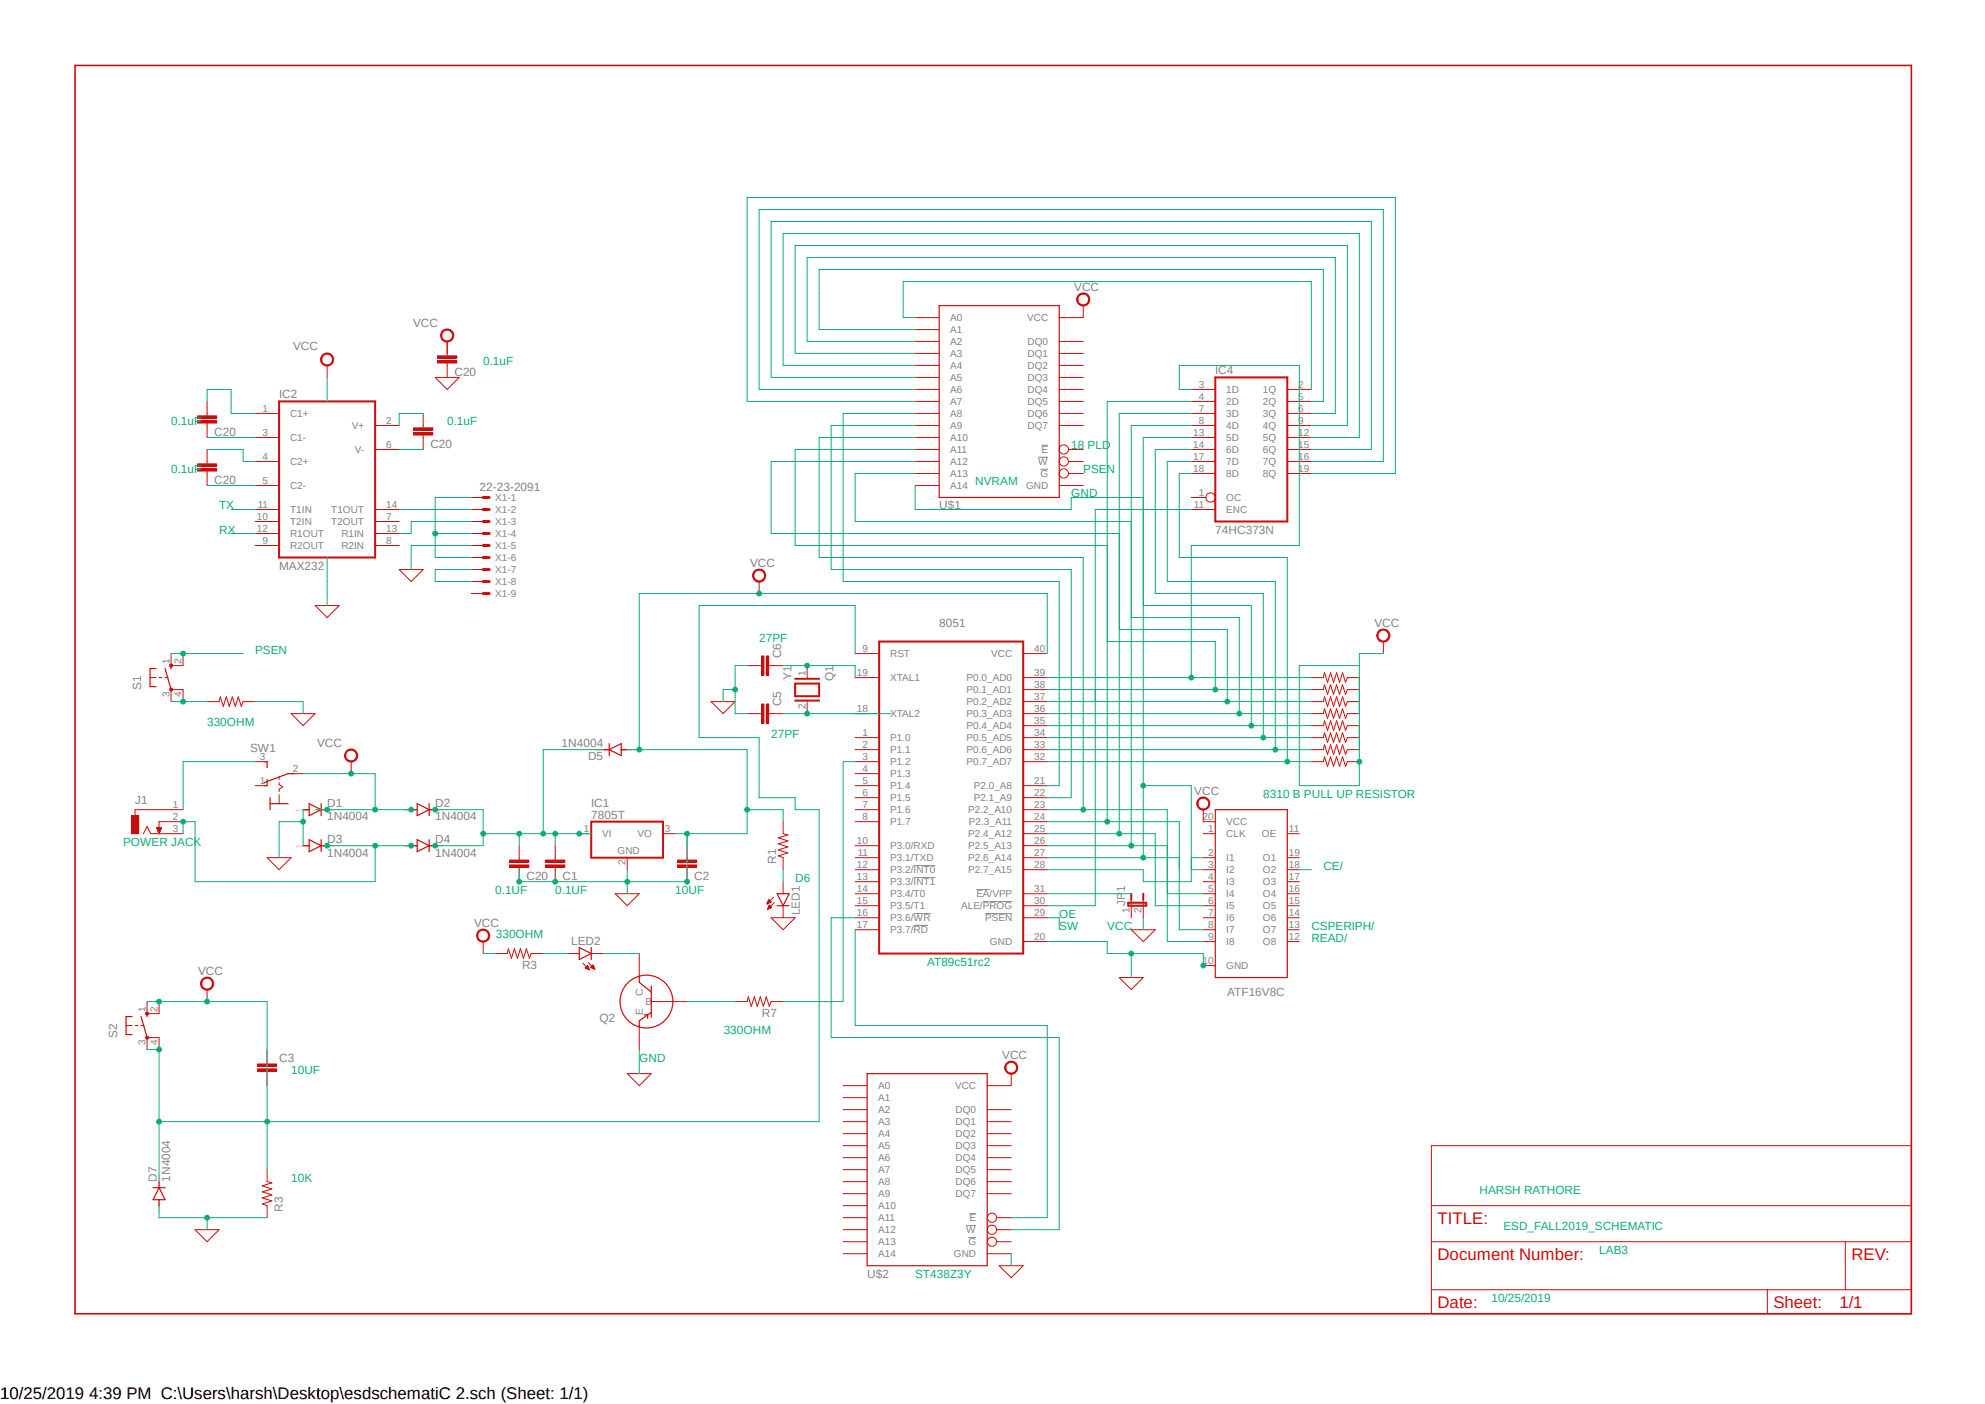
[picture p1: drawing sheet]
<svg xmlns="http://www.w3.org/2000/svg" width="420mm" height="297mm" viewBox="0 0 420 297" stroke-linecap="round" stroke-linejoin="round" font-family="sans-serif">
<defs><g id="words">
<g font-size="3.6" fill="#c90d0c">
<text x="304.1" y="258.9">TITLE:</text>
<text x="304.1" y="266.5">Document Number:</text>
<text x="391.7" y="266.5">REV:</text>
<text x="304.1" y="276.7">Date:</text>
<text x="375.2" y="276.7">Sheet:</text>
<text x="389.2" y="276.7">1/1</text>
</g>
<text font-size="3.6" x="0" y="296">10/25/2019 4:39 PM C:\Users\harsh\Desktop\esdschematiC 2.sch (Sheet: 1/1)</text>
<g font-size="2.5" fill="#808080">
<text x="227.3" y="61.5">VCC</text>
<text x="87.4" y="69.1">VCC</text>
<text x="62" y="74.1">VCC</text>
<text x="96.1" y="79.5">C20</text>
<text x="257.1" y="79.2">IC4</text>
<text x="59.1" y="84.3">IC2</text>
<text x="45.3" y="92.2">C20</text>
<text x="91.1" y="94.7">C20</text>
<text x="45.3" y="102.3">C20</text>
<text x="101.5" y="103.8">22-23-2091</text>
<text x="198.7" y="107.8">U$1</text>
<text x="257.1" y="112.9">74HC373N</text>
<text x="158.7" y="119.8">VCC</text>
<text x="59.1" y="120.5">MAX232</text>
<text x="198.7" y="132.5">8051</text>
<text x="290.8" y="132.5">VCC</text>
<text x="165.3" y="139.3" transform="rotate(-90 165.3 139.3)">C6</text>
<text x="167.5" y="143.8" transform="rotate(-90 167.5 143.8)">Y1</text>
<text x="29.8" y="145.9" transform="rotate(-90 29.8 145.9)">S1</text>
<text x="165.3" y="149.4" transform="rotate(-90 165.3 149.4)">C5</text>
<text x="176.4" y="144.1" transform="rotate(-90 176.4 144.1)">Q1</text>
<text x="52.9" y="159.1">SW1</text>
<text x="67.1" y="157.9">VCC</text>
<text x="118.8" y="158">1N4004</text>
<text x="124.4" y="160.8">D5</text>
<text x="28.6" y="170">J1</text>
<text x="69.2" y="173.6">1N4004</text>
<text x="69.2" y="170.8">D1</text>
<text x="92.1" y="173.6">1N4004</text>
<text x="92.1" y="170.8">D2</text>
<text x="125.1" y="173.2">7805T</text>
<text x="125.1" y="170.6">IC1</text>
<text x="252.7" y="168.1">VCC</text>
<text x="69.2" y="178.4">D3</text>
<text x="92.1" y="178.4">D4</text>
<text x="69.2" y="181.2">1N4004</text>
<text x="92.1" y="181.2">1N4004</text>
<text x="164.2" y="182.7" transform="rotate(-90 164.2 182.7)">R1</text>
<text x="111.4" y="186.1">C20</text>
<text x="119" y="186.1">C1</text>
<text x="146.9" y="186.1">C2</text>
<text x="238.1" y="191.6" transform="rotate(-90 238.1 191.6)">JP1</text>
<text x="100.3" y="196">VCC</text>
<text x="169.3" y="193.6" transform="rotate(-90 169.3 193.6)">LED1</text>
<text x="120.9" y="200">LED2</text>
<text x="41.9" y="206.2">VCC</text>
<text x="110.4" y="205">R3</text>
<text x="161.2" y="215.2">R7</text>
<text x="259.7" y="210.6">ATF16V8C</text>
<text x="24.8" y="219.5" transform="rotate(-90 24.8 219.5)">S2</text>
<text x="126.8" y="216.2">Q2</text>
<text x="59.1" y="224.6">C3</text>
<text x="212.1" y="223.9">VCC</text>
<text x="33.2" y="250" transform="rotate(-90 33.2 250)">D7</text>
<text x="36" y="250" transform="rotate(-90 36 250)">1N4004</text>
<text x="59.8" y="256.3" transform="rotate(-90 59.8 256.3)">R3</text>
<text x="183.5" y="270.3">U$2</text>
</g>
<g font-size="2.5" fill="#0dab76">
<text x="102.2" y="77.3">0.1uF</text>
<text x="36.2" y="90">0.1uF</text>
<text x="94.6" y="90">0.1uF</text>
<text x="226.7" y="95.1">18 PLD</text>
<text x="36.2" y="100.2">0.1uF</text>
<text x="229.2" y="100.2">PSEN</text>
<text x="46.4" y="107.8">TX</text>
<text x="206.3" y="102.7">NVRAM</text>
<text x="226.7" y="105.2">GND</text>
<text x="46.4" y="112.9">RX</text>
<text x="160.6" y="135.7">27PF</text>
<text x="54" y="138.3">PSEN</text>
<text x="43.8" y="153.5">330OHM</text>
<text x="163.2" y="156">27PF</text>
<text x="267.3" y="168.7">8310 B PULL UP RESISTOR</text>
<text x="26" y="178.9">POWER JACK</text>
<text x="280" y="184">CE/</text>
<text x="104.8" y="189.1">0.1UF</text>
<text x="117.5" y="189.1">0.1UF</text>
<text x="142.9" y="189.1">10UF</text>
<text x="168.2" y="186.5">D6</text>
<text x="224.1" y="194.1">OE</text>
<text x="224.1" y="196.7">SW</text>
<text x="234.3" y="196.7">VCC</text>
<text x="277.5" y="196.7">CSPERIPH/</text>
<text x="104.9" y="198.5">330OHM</text>
<text x="277.5" y="199.2">READ/</text>
<text x="196.2" y="204.3">AT89c51rc2</text>
<text x="153.1" y="218.7">330OHM</text>
<text x="61.6" y="227.1">10UF</text>
<text x="135.3" y="224.6">GND</text>
<text x="61.6" y="250">10K</text>
<text x="313" y="252.5">HARSH RATHORE</text>
<text x="318.1" y="260.1">ESD_FALL2019_SCHEMATIC</text>
<text x="338.4" y="265.2">LAB3</text>
<text x="193.6" y="270.3">ST438Z3Y</text>
<text x="315.6" y="275.4">10/25/2019</text>
</g>
<g font-size="2.1" fill="#808080">
<text x="201" y="67.9">A0</text>
<text x="201" y="70.5">A1</text>
<text x="217.3" y="67.9">VCC</text>
<text x="201" y="73">A2</text>
<text x="201" y="75.5">A3</text>
<text x="217.4" y="73">DQ0</text>
<text x="217.4" y="75.5">DQ1</text>
<text x="201" y="78.1">A4</text>
<text x="201" y="80.6">A5</text>
<text x="201" y="83.1">A6</text>
<text x="217.4" y="78.1">DQ2</text>
<text x="217.4" y="80.6">DQ3</text>
<text x="217.4" y="83.1">DQ4</text>
<text x="253.6" y="82">3</text>
<text x="259.5" y="83.1">1D</text>
<text x="267.2" y="83.1">1Q</text>
<text x="274.7" y="82">2</text>
<text x="55.5" y="87.1">1</text>
<text x="61.4" y="88.2">C1+</text>
<text x="81.7" y="89.7">2</text>
<text x="201" y="85.7">A7</text>
<text x="201" y="88.2">A8</text>
<text x="217.4" y="85.7">DQ5</text>
<text x="217.4" y="88.2">DQ6</text>
<text x="253.6" y="84.6">4</text>
<text x="253.6" y="87.1">7</text>
<text x="253.6" y="89.7">8</text>
<text x="259.5" y="85.7">2D</text>
<text x="259.5" y="88.2">3D</text>
<text x="267.2" y="85.7">2Q</text>
<text x="267.2" y="88.2">3Q</text>
<text x="274.7" y="84.6">5</text>
<text x="274.7" y="87.1">6</text>
<text x="274.7" y="89.7">9</text>
<text x="55.5" y="92.2">3</text>
<text x="61.4" y="93.3">C1-</text>
<text x="74.4" y="90.8">V+</text>
<text x="75.1" y="95.8">V-</text>
<text x="81.7" y="94.7">6</text>
<text x="201" y="90.8">A9</text>
<text x="201" y="93.3">A10</text>
<text x="201" y="95.8">A11</text>
<text x="217.4" y="90.8">DQ7</text>
<text x="220.4" y="95.8">E</text>
<text x="252.4" y="92.2">13</text>
<text x="252.4" y="94.7">14</text>
<text x="259.5" y="90.8">4D</text>
<text x="259.5" y="93.3">5D</text>
<text x="259.5" y="95.8">6D</text>
<text x="267.2" y="90.8">4Q</text>
<text x="267.2" y="93.3">5Q</text>
<text x="267.2" y="95.8">6Q</text>
<text x="274.7" y="92.2">12</text>
<text x="274.7" y="94.7">15</text>
<text x="55.5" y="97.3">4</text>
<text x="61.4" y="98.4">C2+</text>
<text x="201" y="98.4">A12</text>
<text x="201" y="100.9">A13</text>
<text x="219.7" y="98.4">W</text>
<text x="220.1" y="100.9">G</text>
<text x="252.4" y="97.3">17</text>
<text x="252.4" y="99.8">18</text>
<text x="259.5" y="98.4">7D</text>
<text x="259.5" y="100.9">8D</text>
<text x="267.2" y="98.4">7Q</text>
<text x="267.2" y="100.9">8Q</text>
<text x="274.7" y="97.3">16</text>
<text x="274.7" y="99.8">19</text>
<text x="54.5" y="107.4">11</text>
<text x="55.5" y="102.4">5</text>
<text x="61.4" y="103.5">C2-</text>
<text x="81.7" y="107.4">14</text>
<text x="104.8" y="106">X1-1</text>
<text x="201" y="103.5">A14</text>
<text x="217.1" y="103.5">GND</text>
<text x="252.6" y="107.4">11</text>
<text x="253.6" y="104.9">1</text>
<text x="259.5" y="106">OC</text>
<text x="54.4" y="110">10</text>
<text x="54.4" y="112.5">12</text>
<text x="61.4" y="108.5">T1IN</text>
<text x="61.4" y="111.1">T2IN</text>
<text x="61.4" y="113.6">R1OUT</text>
<text x="70.1" y="108.5">T1OUT</text>
<text x="70.1" y="111.1">T2OUT</text>
<text x="72.2" y="113.6">R1IN</text>
<text x="81.7" y="110">7</text>
<text x="81.7" y="112.5">13</text>
<text x="104.8" y="108.5">X1-2</text>
<text x="104.8" y="111.1">X1-3</text>
<text x="104.8" y="113.6">X1-4</text>
<text x="259.5" y="108.5">ENC</text>
<text x="55.5" y="115.1">9</text>
<text x="61.4" y="116.2">R2OUT</text>
<text x="72.2" y="116.2">R2IN</text>
<text x="81.7" y="115.1">8</text>
<text x="104.8" y="116.2">X1-5</text>
<text x="104.8" y="118.7">X1-6</text>
<text x="104.8" y="121.2">X1-7</text>
<text x="104.8" y="123.8">X1-8</text>
<text x="104.8" y="126.3">X1-9</text>
<text x="182.5" y="137.9">9</text>
<text x="218.8" y="137.9">40</text>
<text x="35.9" y="140.5" transform="rotate(-90 35.9 140.5)">1</text>
<text x="38.4" y="140.5" transform="rotate(-90 38.4 140.5)">2</text>
<text x="170.4" y="143" transform="rotate(-90 170.4 143)">1</text>
<text x="181.3" y="143">19</text>
<text x="188.3" y="139">RST</text>
<text x="209.7" y="139">VCC</text>
<text x="218.8" y="143">39</text>
<text x="35.9" y="147.4" transform="rotate(-90 35.9 147.4)">3</text>
<text x="38.4" y="147.4" transform="rotate(-90 38.4 147.4)">4</text>
<text x="170.4" y="149.9" transform="rotate(-90 170.4 149.9)">2</text>
<text x="188.3" y="144.1">XTAL1</text>
<text x="204.5" y="144.1">P0.0_AD0</text>
<text x="204.5" y="146.6">P0.1_AD1</text>
<text x="204.5" y="149.2">P0.2_AD2</text>
<text x="218.8" y="145.5">38</text>
<text x="218.8" y="148.1">37</text>
<text x="181.3" y="150.6">18</text>
<text x="182.5" y="155.7">1</text>
<text x="188.3" y="151.7">XTAL2</text>
<text x="204.5" y="151.7">P0.3_AD3</text>
<text x="204.5" y="154.3">P0.4_AD4</text>
<text x="218.8" y="150.6">36</text>
<text x="218.8" y="153.1">35</text>
<text x="218.8" y="155.7">34</text>
<text x="55" y="160.7">3</text>
<text x="182.5" y="158.2">2</text>
<text x="182.5" y="160.7">3</text>
<text x="188.3" y="156.8">P1.0</text>
<text x="188.3" y="159.3">P1.1</text>
<text x="188.3" y="161.9">P1.2</text>
<text x="204.5" y="156.8">P0.5_AD5</text>
<text x="204.5" y="159.3">P0.6_AD6</text>
<text x="204.5" y="161.9">P0.7_AD7</text>
<text x="218.8" y="158.2">33</text>
<text x="218.8" y="160.7">32</text>
<text x="55" y="165.8">1</text>
<text x="61.9" y="163.3">2</text>
<text x="182.5" y="163.3">4</text>
<text x="182.5" y="165.8">5</text>
<text x="188.3" y="164.4">P1.3</text>
<text x="188.3" y="167">P1.4</text>
<text x="206" y="167">P2.0_A8</text>
<text x="218.8" y="165.8">21</text>
<text x="36.5" y="170.9">1</text>
<text x="36.5" y="173.4">2</text>
<text x="182.5" y="168.4">6</text>
<text x="182.5" y="170.9">7</text>
<text x="182.5" y="173.4">8</text>
<text x="188.3" y="169.5">P1.5</text>
<text x="188.3" y="172">P1.6</text>
<text x="204.9" y="172">P2.2_A10</text>
<text x="206" y="169.5">P2.1_A9</text>
<text x="218.8" y="168.4">22</text>
<text x="218.8" y="170.9">23</text>
<text x="218.8" y="173.4">24</text>
<text x="254.4" y="173.4">20</text>
<text x="36.5" y="176">3</text>
<text x="123.5" y="176">1</text>
<text x="127.4" y="177.1">VI</text>
<text x="134.9" y="177.1">VO</text>
<text x="140.7" y="176">3</text>
<text x="181.3" y="178.5">10</text>
<text x="188.3" y="174.6">P1.7</text>
<text x="188.3" y="179.7">P3.0/RXD</text>
<text x="204.9" y="177.1">P2.4_A12</text>
<text x="204.9" y="179.7">P2.5_A13</text>
<text x="205" y="174.6">P2.3_A11</text>
<text x="218.8" y="176">25</text>
<text x="218.8" y="178.5">26</text>
<text x="255.6" y="176">1</text>
<text x="259.5" y="177.1">CLK</text>
<text x="259.5" y="174.6">VCC</text>
<text x="267" y="177.1">OE</text>
<text x="272.7" y="176">11</text>
<text x="130.7" y="180.7">GND</text>
<text x="132.3" y="183" transform="rotate(-90 132.3 183)">2</text>
<text x="181.3" y="183.6">12</text>
<text x="181.5" y="181.1">11</text>
<text x="188.3" y="182.2">P3.1/TXD</text>
<text x="188.3" y="184.7">P3.2/INT0</text>
<text x="204.9" y="182.2">P2.6_A14</text>
<text x="204.9" y="184.7">P2.7_A15</text>
<text x="218.8" y="181.1">27</text>
<text x="218.8" y="183.6">28</text>
<text x="255.6" y="181.1">2</text>
<text x="255.6" y="183.6">3</text>
<text x="259.5" y="182.2">I1</text>
<text x="259.5" y="184.7">I2</text>
<text x="267.2" y="182.2">O1</text>
<text x="267.2" y="184.7">O2</text>
<text x="272.7" y="181.1">19</text>
<text x="272.7" y="183.6">18</text>
<text x="181.3" y="186.1">13</text>
<text x="181.3" y="188.7">14</text>
<text x="181.3" y="191.2">15</text>
<text x="188.3" y="187.3">P3.3/INT1</text>
<text x="188.3" y="189.8">P3.4/T0</text>
<text x="206.6" y="189.8">EA/VPP</text>
<text x="218.8" y="188.7">31</text>
<text x="218.8" y="191.2">30</text>
<text x="255.6" y="186.1">4</text>
<text x="255.6" y="188.7">5</text>
<text x="255.6" y="191.2">6</text>
<text x="259.5" y="187.3">I3</text>
<text x="259.5" y="189.8">I4</text>
<text x="267.2" y="187.3">O3</text>
<text x="267.2" y="189.8">O4</text>
<text x="272.7" y="186.1">17</text>
<text x="272.7" y="188.7">16</text>
<text x="272.7" y="191.2">15</text>
<text x="181.3" y="193.8">16</text>
<text x="181.3" y="196.3">17</text>
<text x="188.3" y="192.4">P3.5/T1</text>
<text x="188.3" y="194.9">P3.6/WR</text>
<text x="188.3" y="197.4">P3.7/RD</text>
<text x="203.4" y="192.4">ALE/PROG</text>
<text x="208.4" y="194.9">PSEN</text>
<text x="218.8" y="193.8">29</text>
<text x="239" y="193.1" transform="rotate(-90 239 193.1)">1</text>
<text x="241.6" y="193.1" transform="rotate(-90 241.6 193.1)">2</text>
<text x="255.6" y="193.8">7</text>
<text x="255.6" y="196.3">8</text>
<text x="259.5" y="192.4">I5</text>
<text x="259.5" y="194.9">I6</text>
<text x="259.5" y="197.4">I7</text>
<text x="267.2" y="192.4">O5</text>
<text x="267.2" y="194.9">O6</text>
<text x="267.2" y="197.4">O7</text>
<text x="272.7" y="193.8">14</text>
<text x="272.7" y="196.3">13</text>
<text x="209.5" y="200">GND</text>
<text x="218.8" y="198.8">20</text>
<text x="254.4" y="203.9">10</text>
<text x="255.6" y="198.8">9</text>
<text x="259.5" y="200">I8</text>
<text x="267.2" y="200">O8</text>
<text x="272.7" y="198.8">12</text>
<text x="259.5" y="205">GND</text>
<text x="30.8" y="214.1" transform="rotate(-90 30.8 214.1)">1</text>
<text x="33.3" y="214.1" transform="rotate(-90 33.3 214.1)">2</text>
<text x="136" y="214.6" transform="rotate(-90 136 214.6)">E</text>
<text x="136" y="210.7" transform="rotate(-90 136 210.7)">C</text>
<text x="136.6" y="212.6">B</text>
<text x="30.8" y="221.1" transform="rotate(-90 30.8 221.1)">3</text>
<text x="33.3" y="221.1" transform="rotate(-90 33.3 221.1)">4</text>
<text x="185.8" y="230.4">A0</text>
<text x="185.8" y="233">A1</text>
<text x="202.1" y="230.4">VCC</text>
<text x="185.8" y="235.5">A2</text>
<text x="185.8" y="238">A3</text>
<text x="202.2" y="235.5">DQ0</text>
<text x="202.2" y="238">DQ1</text>
<text x="185.8" y="240.6">A4</text>
<text x="185.8" y="243.1">A5</text>
<text x="185.8" y="245.7">A6</text>
<text x="202.2" y="240.6">DQ2</text>
<text x="202.2" y="243.1">DQ3</text>
<text x="202.2" y="245.7">DQ4</text>
<text x="185.8" y="248.2">A7</text>
<text x="185.8" y="250.7">A8</text>
<text x="202.2" y="248.2">DQ5</text>
<text x="202.2" y="250.7">DQ6</text>
<text x="185.8" y="253.3">A9</text>
<text x="185.8" y="255.8">A10</text>
<text x="202.2" y="253.3">DQ7</text>
<text x="185.8" y="258.4">A11</text>
<text x="185.8" y="260.9">A12</text>
<text x="185.8" y="263.4">A13</text>
<text x="204.4" y="260.9">W</text>
<text x="204.9" y="263.4">G</text>
<text x="205.1" y="258.4">E</text>
<text x="185.8" y="266">A14</text>
<text x="201.8" y="266">GND</text>
</g>
<g font-size=".6" fill="#ffba08">
<text x="126" y="158.8">SpiceOrder 2</text>
<text x="131.1" y="158.8">SpiceOrder 1</text>
<text x="62.5" y="171.5">SpiceOrder 1</text>
<text x="67.6" y="171.5">SpiceOrder 2</text>
<text x="85.4" y="171.5">SpiceOrder 1</text>
<text x="90.5" y="171.5">SpiceOrder 2</text>
<text x="62.5" y="179.1">SpiceOrder 1</text>
<text x="67.6" y="179.1">SpiceOrder 2</text>
<text x="85.4" y="179.1">SpiceOrder 1</text>
<text x="90.5" y="179.1">SpiceOrder 2</text>
<text x="33.9" y="251.6" transform="rotate(-90 33.9 251.6)">SpiceOrder 2</text>
<text x="33.9" y="256.7" transform="rotate(-90 33.9 256.7)">SpiceOrder 1</text>
</g>
</g></defs>
<path d="M15.4 13.5l389.4 265M404.8 13.5l-389.4 265" fill="none" stroke="#fff" stroke-width=".21"/>
<g fill="none" stroke="#808080" stroke-width=".21">
<path d="M219.7 96.7h2.1M220.1 99.3h1.7M220.4 94.2h1.4M193.3 193.3h3.6M193.3 183.1h4.6M193.3 185.6h4.6M193.3 195.7h3M206.6 188.2h2.8M207.9 190.7h6.3M208.4 193.3h5.8M204.4 259.2h2.1M205.1 256.7h1.4"/>
<path d="M204.9 261.8h1.6"/>
</g>
<g fill="none" stroke="#c90d0c" stroke-width=".25">
<path d="M55.9 161.1h.6v1.3M56.5 164.9v1.3h-.6M57.1 168.7v2.6M57.1 170h3.9M62.2 163.7h-1.2l-5.1 1.9M64.1 171.3h1.3M64.1 178.9h1.3M65.4 170l2.5 1.3-2.5 1.3zM65.4 177.6l2.5 1.3-2.5 1.3zM67.9 170v2.6M67.9 177.6v2.6M67.9 171.3h1.3"/>
<path d="M67.9 178.9h1.3M87 171.3h1.3M88.3 170l2.5 1.3-2.5 1.3zM90.8 171.3h1.3M90.8 170v2.6"/>
</g>
<path d="M30.4 176.4l.7-1.6 .8 1.6h4.3M36.2 171.3h-7.6v1.3M36.2 173.8h-2.5v2.6M54 161.1h2.5M54 166.2h2.5M59.1 164.3v.6M59.1 165.6v.3l.7 .6-.7 .5v.5M59.1 168.1v1.9M61.6 163.7h2.5M56.5 181.4h5.1l-2.5 2.6z" fill="none" stroke="#c90d0c" stroke-width=".21"/>
<path d="M27.8 172.6h1.5v3.8h-1.5z" fill-rule="evenodd" fill="#c90d0c"/>
<g fill="none" stroke="#c90d0c" stroke-width=".21">
<path d="M180.9 138.3h5.1M216.5 138.3h5.1M180.9 143.3h5.1M180.9 151h5.1M180.9 156h5.1M180.9 158.6h5.1M216.5 143.3h5.1M216.5 145.9h5.1M216.5 148.4h5.1M216.5 151h5.1M216.5 153.5h5.1M216.5 156h5.1"/>
<path d="M216.5 158.6h5.1M27.8 172.6h1.5v3.8h-1.5zM33.1 175.1h1.1l-.5 1.3zM33.2 175.2h.9M33.2 175.3h.9M33.3 175.4h.7M33.3 175.5h.7M33.4 175.6h.6M33.4 175.7h.5M33.4 175.8h.5M33.5 175.9h.3M33.5 176h.3"/>
<path d="M33.6 176.2h.1M33.6 176.1h.2M33.6 176.3h.1M36.2 171.3h2.5M36.2 173.8h2.5M36.2 176.4h2.5M122.6 176.4h2.5M140.3 176.4h2.5M165.7 173.8v2.6l1 .2-2 .6 2 .7-2 .6 2 .7-2 .6 2 .6-2 .7 1 .3v2.6M180.9 171.3h5.1M180.9 173.8h5.1M180.9 161.1h5.1"/>
<path d="M180.9 166.2h5.1M180.9 168.7h5.1M180.9 178.9h5.1M180.9 163.7h5.1M216.5 171.3h5.1M216.5 173.8h5.1M216.5 176.4h5.1M216.5 161.1h5.1M216.5 166.2h5.1M216.5 168.7h5.1M216.5 178.9h5.1M132.7 181.4v2.6"/>
<path d="M162.3 191.2h.1M162.3 191.1h.2M162.3 191h.4M162.4 190.9h.5M162.4 192.4h.1M162.4 190.8h.8M162.4 192.2h.2M162.5 190.8h.6M162.5 192.2h.3M162.5 190.7h.5M162.5 192.1h.5M162.6 190.6h.3"/>
<path d="M162.6 192h.6M162.6 190.5h.2M162.6 191.9h.6M162.6 190.4h.1M162.6 191.8h.6M162.7 191.7h.4M162.7 191.6h.3M162.7 191.6h.2M162.8 191.5l.5 .5-.9 .4zM163.2 190.8l-.6-.5-.3 .9M163.2 190.8l-.9 .4M163.7 189.8l-1.4 1.4"/>
<path d="M163.8 191l-1.4 1.4M165.7 186.5v2.6M165.7 191.6v2.5M180.9 189.1h5.1M180.9 191.6h5.1M180.9 194.1h5.1M180.9 181.4h5.1M180.9 184h5.1M180.9 186.5h5.1M180.9 196.7h5.1M216.5 189.1h5.1M216.5 191.6h5.1"/>
<path d="M216.5 194.1h5.1M216.5 181.4h5.1M216.5 184h5.1M216.5 199.2h5.1M56.5 224.6v.5M56.5 226.6v.5M56.5 247.4v2.6l1 .2-2 .7 2 .6-2 .6 2 .7-2 .6 2 .6-2 .7 1 .4v2.5"/>
</g>
<path d="M87 178.9h1.3M88.3 177.6l2.5 1.3-2.5 1.3zM90.8 177.6v2.6M90.8 178.9h1.3M164.4 189.1h2.6l-1.3 2.5zM164.4 191.6h2.6" fill="none" stroke="#c90d0c" stroke-width=".25"/>
<path d="M186 135.7h30.5v66h-30.5zM125.1 173.8h15.2v7.6h-15.2z" fill="none" stroke="#c90d0c" stroke-width=".42"/>
<path d="M54.5 225.1h4v.5h-4z" fill-rule="evenodd" fill="#c90d0c"/>
<path d="M54.5 225.1h4v.5h-4z" fill="none" stroke="#c90d0c" stroke-width=".21"/>
<path d="M54.5 226.1h4v.5h-4z" fill-rule="evenodd" fill="#c90d0c"/>
<path d="M109.9 181.4v.5M109.9 183.5v.5M54.5 226.1h4v.5h-4zM56.5 222v2.6M56.5 227.1v2.6" fill="none" stroke="#c90d0c" stroke-width=".21"/>
<path d="M32.4 251.2h2.5M33.7 251.2l1.2 2.6h-2.5zM33.7 250v1.2M33.7 253.8v1.3" fill="none" stroke="#c90d0c" stroke-width=".25"/>
<path d="M107.8 181.9h4.1v.6h-4.1z" fill-rule="evenodd" fill="#c90d0c"/>
<path d="M107.8 181.9h4.1v.6h-4.1z" fill="none" stroke="#c90d0c" stroke-width=".21"/>
<path d="M107.8 183h4.1v.5h-4.1z" fill-rule="evenodd" fill="#c90d0c"/>
<path d="M109.9 178.9v2.5M107.8 183h4.1v.5h-4.1zM109.9 184v2.5M117.5 181.4v.5M117.5 183.5v.5" fill="none" stroke="#c90d0c" stroke-width=".21"/>
<path d="M115.4 181.9h4.1v.6h-4.1z" fill-rule="evenodd" fill="#c90d0c"/>
<path d="M115.4 181.9h4.1v.6h-4.1z" fill="none" stroke="#c90d0c" stroke-width=".21"/>
<path d="M115.4 183h4.1v.5h-4.1z" fill-rule="evenodd" fill="#c90d0c"/>
<path d="M117.5 178.9v2.5M115.4 183h4.1v.5h-4.1zM117.5 184v2.5M145.4 181.4v.5M145.4 183.5v.5" fill="none" stroke="#c90d0c" stroke-width=".21"/>
<path d="M143.3 181.9h4.1v.6h-4.1z" fill-rule="evenodd" fill="#c90d0c"/>
<path d="M143.3 181.9h4.1v.6h-4.1z" fill="none" stroke="#c90d0c" stroke-width=".21"/>
<path d="M143.3 183h4.1v.5h-4.1z" fill-rule="evenodd" fill="#c90d0c"/>
<path d="M145.4 178.9v2.5M143.3 183h4.1v.5h-4.1zM145.4 184v2.5M41.3 260.1h5.1l-2.6 2.6z" fill="none" stroke="#c90d0c" stroke-width=".21"/>
<path d="M127.6 158.6h1.3M128.9 158.6l2.5-1.3v2.6zM128.9 157.3v2.6M131.4 158.6h1.3" fill="none" stroke="#c90d0c" stroke-width=".25"/>
<path d="M42.8 207.2a1.4 1.4 0 0 1 2.2 .1 1.4 1.4 0 0 1-.8 2.1 1.4 1.4 0 0 1-1.8-1.3h.3a1.13 1.13 0 0 1 1.5-1.1 1.13 1.13 0 0 1 .4 1.9 1.13 1.13 0 0 1-1.8-.4l-.1-.4h-.3z" fill-rule="evenodd" fill="#c90d0c"/>
<path d="M42.8 207.2a1.4 1.4 0 0 1 2.2 .1 1.4 1.4 0 0 1-.8 2.1 1.4 1.4 0 0 1-1.8-1.3h.3a1.13 1.13 0 0 1 1.5-1.1 1.13 1.13 0 0 1 .4 1.9 1.13 1.13 0 0 1-1.8-.4l-.1-.4h-.3zM43.8 209.3v2.6" fill="none" stroke="#c90d0c" stroke-width=".21"/>
<path d="M73.2 159a1.39 1.39 0 0 1 2.3 .1 1.39 1.39 0 0 1-.8 2.1 1.39 1.39 0 0 1-1.8-1.3h.3a1.15 1.15 0 0 1 1.6-1 1.15 1.15 0 0 1 .2 1.9 1.15 1.15 0 0 1-1.8-.6v-.3h-.3z" fill-rule="evenodd" fill="#c90d0c"/>
<path d="M73.2 159a1.39 1.39 0 0 1 2.3 .1 1.39 1.39 0 0 1-.8 2.1 1.39 1.39 0 0 1-1.8-1.3h.3a1.15 1.15 0 0 1 1.6-1 1.15 1.15 0 0 1 .2 1.9 1.15 1.15 0 0 1-1.8-.6v-.3h-.3zM160.6 151h.5M162.6 151h.6M74.3 161.1v2.6" fill="none" stroke="#c90d0c" stroke-width=".21"/>
<path d="M161.1 148.9h.5v4.1h-.5z" fill-rule="evenodd" fill="#c90d0c"/>
<path d="M161.1 148.9h.5v4.1h-.5z" fill="none" stroke="#c90d0c" stroke-width=".21"/>
<path d="M162.1 148.9h.5v4.1h-.5z" fill-rule="evenodd" fill="#c90d0c"/>
<g fill="none" stroke="#c90d0c" stroke-width=".21">
<path d="M150.5 148.4h5l-2.5 2.6zM158.1 151h2.5M162.1 148.9h.5v4.1h-.5zM163.2 151h2.5M254.6 176.4h2.5M254.6 173.8h2.5M272.4 176.4h2.5M254.6 181.4h2.5M254.6 184h2.5M254.6 186.5h2.5M254.6 189.1h2.5M254.6 191.6h2.5"/>
<path d="M254.6 194.1h2.5M254.6 196.7h2.5M254.6 199.2h2.5M272.4 181.4h2.5M272.4 184h2.5M272.4 186.5h2.5M272.4 189.1h2.5M272.4 191.6h2.5M272.4 194.1h2.5M272.4 196.7h2.5M272.4 199.2h2.5M236.8 206.8h5.1l-2.5 2.5z"/>
<path d="M254.6 204.3h2.5"/>
</g>
<path d="M257.1 171.3h15.3v35.5h-15.3z" fill="none" stroke="#c90d0c" stroke-width=".25"/>
<path d="M159.6 120.9a1.39 1.39 0 0 1 2.2 .1 1.39 1.39 0 0 1-.8 2.1 1.39 1.39 0 0 1-1.8-1.3h.3a1.15 1.15 0 0 1 1.5-1.2 1.15 1.15 0 0 1 .4 1.9 1.15 1.15 0 0 1-1.8-.4l-.1-.3h-.3z" fill-rule="evenodd" fill="#c90d0c"/>
<g fill="none" stroke="#c90d0c" stroke-width=".21">
<path d="M252.1 82.4h5M252.1 84.9h5M252.1 87.5h5M252.1 90h5M252.1 92.5h5M252.1 95.1h5M252.1 97.6h5M272.4 82.4h5.1M272.4 84.9h5.1M272.4 87.5h5.1M272.4 90h5.1M272.4 92.5h5.1"/>
<path d="M272.4 95.1h5.1M272.4 97.6h5.1M252.1 105.2h3M252.1 107.8h5M252.1 100.2h5M272.4 100.2h5.1M159.6 120.9a1.39 1.39 0 0 1 2.2 .1 1.39 1.39 0 0 1-.8 2.1 1.39 1.39 0 0 1-1.8-1.3h.3a1.15 1.15 0 0 1 1.5-1.2 1.15 1.15 0 0 1 .4 1.9 1.15 1.15 0 0 1-1.8-.4l-.1-.3h-.3zM160.6 123v2.6M160.6 140.8h.5M162.6 140.8h.6M170.8 140.8v2.5M170.8 148.4v2.6"/>
<path d="M277.5 143.3h2.5l.2-1 .7 2.1 .6-2.1 .7 2.1 .6-2.1 .6 2.1 .7-2.1 .6 2.1 .4-1.1h2.5M277.5 145.9h2.5l.2-1 .7 2 .6-2 .7 2 .6-2 .6 2 .7-2 .6 2 .4-1h2.5M277.5 148.4h2.5l.2-1 .7 2 .6-2 .7 2 .6-2 .6 2 .7-2 .6 2 .4-1h2.5M277.5 151h2.5l.2-1.1 .7 2.1 .6-2.1 .7 2.1 .6-2.1 .6 2.1 .7-2.1 .6 2.1 .4-1h2.5M277.5 153.5h2.5l.2-1 .7 2 .6-2 .7 2 .6-2 .6 2 .7-2 .6 2 .4-1h2.5M277.5 156h2.5l.2-1 .7 2.1 .6-2.1 .7 2.1 .6-2.1 .6 2.1 .7-2.1 .6 2.1 .4-1.1h2.5M277.5 158.6h2.5l.2-1 .7 2 .6-2 .7 2 .6-2 .6 2 .7-2 .6 2 .4-1h2.5M277.5 161.1h2.5l.2-1 .7 2 .6-2 .7 2 .6-2 .6 2 .7-2 .6 2 .4-1h2.5M130.2 189.1h5.1l-2.6 2.5zM163.2 194.1h5l-2.5 2.6z"/>
<circle cx="256.1" cy="105.2" r=".98"/>
</g>
<path d="M257.1 79.8h15.3v30.5h-15.3zM168.2 144.6h5.1v2.7h-5.1zM168.2 148.2h5.1M168.2 143.6h5.1" fill="none" stroke="#c90d0c" stroke-width=".42"/>
<path d="M161.1 138.8h.5v4h-.5z" fill-rule="evenodd" fill="#c90d0c"/>
<path d="M161.1 138.8h.5v4h-.5z" fill="none" stroke="#c90d0c" stroke-width=".21"/>
<path d="M162.1 138.8h.5v4h-.5z" fill-rule="evenodd" fill="#c90d0c"/>
<path d="M162.1 138.8h.5v4h-.5zM158.1 140.8h2.5M163.2 140.8h2.5M26.7 217h1.2M28.6 217h.6M29.8 217h.7M31.1 214.4h2.6M31.1 219.5h2.6" fill="none" stroke="#c90d0c" stroke-width=".21"/>
<path d="M27.9 215.1h-1.2v3.8h1.2M29.8 215.1l1.3 4.4M31.1 214.4v.7" fill="none" stroke="#c90d0c" stroke-width=".25"/>
<path d="M30.9 219.3h.5v.5h-.5l-.1-.3z" fill-rule="evenodd" fill="#c90d0c"/>
<path d="M30.9 219.3h.5v.5h-.5l-.1-.3z" fill="none" stroke="#c90d0c" stroke-width=".21"/>
<path d="M30.9 214.2h.5v.5h-.5l-.1-.3z" fill-rule="evenodd" fill="#c90d0c"/>
<g fill="none" stroke="#c90d0c" stroke-width=".21">
<path d="M193.6 67.2h5.1M193.6 69.7h5.1M193.6 72.2h5.1M193.6 74.8h5.1M193.6 77.3h5.1M193.6 79.8h5.1M224.1 67.2h5.1M224.1 72.2h5.1M224.1 74.8h5.1M224.1 77.3h5.1M224.1 79.8h5.1M54 87.5h5.1"/>
<path d="M54 92.5h5.1M54 97.6h5.1M79.4 90h5.1M79.4 95.1h5.1M193.6 82.4h5.1M193.6 84.9h5.1M193.6 87.5h5.1M193.6 90h5.1M193.6 92.5h5.1M193.6 95.1h5.1M193.6 97.6h5.1M224.1 82.4h5.1"/>
<path d="M224.1 84.9h5.1M224.1 87.5h5.1M224.1 90h5.1M226.1 95.1h3.1M226.1 97.6h3.1M54 102.7h5.1M54 107.8h5.1M54 110.3h5.1M54 112.9h5.1M54 115.4h5.1M79.4 107.8h5.1M79.4 110.3h5.1"/>
<path d="M79.4 112.9h5.1M79.4 115.4h5.1M193.6 100.2h5.1M193.6 102.7h5.1M224.1 102.7h5.1M226.1 100.2h3.1M30.9 214.2h.5v.5h-.5l-.1-.3zM31.1 211.9v2.5M31.1 219.5v2.5M33.7 211.9v2.5M33.7 219.5v2.5M104.8 201.7h2.5l.3-1 .6 2 .6-2 .7 2 .6-2 .6 2 .7-2 .6 2 .4-1h2.5"/>
<path d="M120 201.7h2.6M123.3 203.8l1.4 1.3M123.8 204.8l.9 .3M123.8 204.8l.5-.5 .4 .8M123.8 204.8h.7M123.9 204.7h.6M124 204.9h.6M124 204.6h.5M124.1 204.5h.3M124.2 204.4h.2M124.2 205h.4M124.2 204.3h.1"/>
<path d="M124.4 205.1h.2M124.5 203.6l1.4 1.4M124.6 205.1h.1M125 204.6h.6M125.1 204.7h.6M125.1 201.7h2.5M125.1 204.5h.5M125.2 204.4h.4M125.2 204.8h.5M125.3 204.3h.2M125.4 204.9h.4M125.4 204.2h.1"/>
<path d="M125.5 204.1l.4 .9-.9-.4zM125.6 205h.2"/>
<circle cx="225.1" cy="97.6" r=".98"/>
<circle cx="225.1" cy="95.1" r=".98"/>
<circle cx="225.1" cy="100.2" r=".98"/>
</g>
<path d="M198.7 64.6h25.4v40.6h-25.4zM122.6 200.4l2.5 1.3-2.5 1.3zM125.1 200.4v2.6" fill="none" stroke="#c90d0c" stroke-width=".25"/>
<path d="M59.1 84.9h20.3v33h-20.3z" fill="none" stroke="#c90d0c" stroke-width=".42"/>
<path d="M68.2 75.1a1.4 1.4 0 0 1 2.2 .2 1.4 1.4 0 0 1-.8 2.1 1.4 1.4 0 0 1-1.8-1.4h.3a1.13 1.13 0 0 1 1.5-1 1.13 1.13 0 0 1 .4 1.8 1.13 1.13 0 0 1-1.8-.3l-.1-.5h-.3z" fill-rule="evenodd" fill="#c90d0c"/>
<path d="M68.2 75.1a1.4 1.4 0 0 1 2.2 .2 1.4 1.4 0 0 1-.8 2.1 1.4 1.4 0 0 1-1.8-1.4h.3a1.13 1.13 0 0 1 1.5-1 1.13 1.13 0 0 1 .4 1.8 1.13 1.13 0 0 1-1.8-.3l-.1-.5h-.3zM69.2 77.3v2.5M43.8 87.5v.5M43.8 89.5v.5M66.7 128.1h5.1l-2.6 2.5z" fill="none" stroke="#c90d0c" stroke-width=".21"/>
<path d="M41.8 88h4v.5h-4z" fill-rule="evenodd" fill="#c90d0c"/>
<path d="M41.8 88h4v.5h-4z" fill="none" stroke="#c90d0c" stroke-width=".21"/>
<path d="M41.8 89h4v.5h-4z" fill-rule="evenodd" fill="#c90d0c"/>
<path d="M41.8 89h4v.5h-4zM43.8 84.9v2.6M43.8 90v2.5M43.8 97.6v.5M43.8 99.7v.5" fill="none" stroke="#c90d0c" stroke-width=".21"/>
<path d="M41.8 98.1h4v.5h-4z" fill-rule="evenodd" fill="#c90d0c"/>
<path d="M41.8 98.1h4v.5h-4z" fill="none" stroke="#c90d0c" stroke-width=".21"/>
<path d="M41.8 99.1h4v.6h-4z" fill-rule="evenodd" fill="#c90d0c"/>
<path d="M41.8 99.1h4v.6h-4zM43.8 95.1v2.5M89.5 90v.5M89.5 92v.5M43.8 100.2v2.5" fill="none" stroke="#c90d0c" stroke-width=".21"/>
<path d="M87.5 90.5h4.1v.5h-4.1z" fill-rule="evenodd" fill="#c90d0c"/>
<path d="M87.5 90.5h4.1v.5h-4.1z" fill="none" stroke="#c90d0c" stroke-width=".21"/>
<path d="M87.5 91.5h4.1v.5h-4.1z" fill-rule="evenodd" fill="#c90d0c"/>
<g fill="none" stroke="#c90d0c" stroke-width=".21">
<path d="M87.5 91.5h4.1v.5h-4.1zM89.5 87.5v2.5M89.5 92.5v2.6M99.7 105.2h2.5M99.7 107.8h2.5M99.7 110.3h2.5M99.7 112.9h2.5M99.7 115.4h2.5M99.7 117.9h2.5M84.5 120.5h5l-2.5 2.5zM99.7 120.5h2.5M99.7 123h2.5"/>
<path d="M99.7 125.6h2.5M135.3 201.7v5.1M135.3 217v5M137.8 211.9h7.6M155.5 211.9h2.6l.2-1 .7 2 .6-2 .6 2 .7-2 .6 2 .6-2 .7 2 .4-1h2.5"/>
</g>
<path d="M102.2 105.2h1.3M102.2 107.8h1.3M102.2 110.3h1.3M102.2 112.9h1.3M102.2 115.4h1.3M102.2 117.9h1.3M102.2 120.5h1.3M102.2 123h1.3M102.2 125.6h1.3" fill="none" stroke="#c90d0c" stroke-width=".64"/>
<g fill="none" stroke="#c90d0c" stroke-width=".25">
<path d="M135.3 206.5v1.3l2.5 2M136.3 214.7h.7v.7M137.8 208.6v6.6M137.8 214.2l-2.5 1.7v1.3"/>
<circle cx="136.8" cy="211.9" r="5.6"/>
</g>
<path d="M101.1 197a1.41 1.41 0 0 1 2.3 .1 1.41 1.41 0 0 1-.7 2.1 1.41 1.41 0 0 1-1.9-1.3h.3a1.15 1.15 0 0 1 1.7-.9 1.15 1.15 0 0 1 .2 1.9 1.15 1.15 0 0 1-1.9-.6v-.4h-.3z" fill-rule="evenodd" fill="#c90d0c"/>
<path d="M31.7 143.3h1.3M33.7 143.3h.6M34.9 143.3h.7M36.2 140.8h2.5M36.2 145.9h2.5M101.1 197a1.41 1.41 0 0 1 2.3 .1 1.41 1.41 0 0 1-.7 2.1 1.41 1.41 0 0 1-1.9-1.3h.3a1.15 1.15 0 0 1 1.7-.9 1.15 1.15 0 0 1 .2 1.9 1.15 1.15 0 0 1-1.9-.6v-.4h-.3zM102.2 199.2v2.5M132.7 227.1h5.1l-2.5 2.6z" fill="none" stroke="#c90d0c" stroke-width=".21"/>
<path d="M33 141.4h-1.3v3.8h1.3M34.9 141.4l1.3 4.5M36.2 140.8v.6" fill="none" stroke="#c90d0c" stroke-width=".25"/>
<path d="M36 145.6h.4v.5l-.2 .1-.2-.1-.1-.2z" fill-rule="evenodd" fill="#c90d0c"/>
<path d="M36 145.6h.4v.5l-.2 .1-.2-.1-.1-.2z" fill="none" stroke="#c90d0c" stroke-width=".21"/>
<path d="M36 140.5h.4v.5l-.2 .1-.2-.1-.1-.2z" fill-rule="evenodd" fill="#c90d0c"/>
<path d="M94.6 74.8v.5M94.6 76.8v.5M36.2 138.3v2.5M38.7 138.3v2.5M36 140.5h.4v.5l-.2 .1-.2-.1-.1-.2zM36.2 145.9v2.5M38.7 145.9v2.5M43.8 148.4h2.6l.2-1 .6 2 .7-2 .6 2 .6-2 .7 2 .6-2 .7 2 .3-1h2.6M61.6 151h5.1l-2.6 2.5zM239.4 190.3v3.8M239.4 196.7h5l-2.5 2.5zM241.9 190.3v3.8" fill="none" stroke="#c90d0c" stroke-width=".21"/>
<path d="M238.7 191h3.8v.6h-3.8zM239.4 189.1v1.2M241.9 189.1v1.2" fill="none" stroke="#c90d0c" stroke-width=".42"/>
<path d="M92.6 75.3h4v.5h-4z" fill-rule="evenodd" fill="#c90d0c"/>
<path d="M92.6 75.3h4v.5h-4z" fill="none" stroke="#c90d0c" stroke-width=".21"/>
<path d="M92.6 76.3h4v.5h-4z" fill-rule="evenodd" fill="#c90d0c"/>
<path d="M92.6 76.3h4v.5h-4zM94.6 72.2v2.6M94.6 77.3v2.5" fill="none" stroke="#c90d0c" stroke-width=".21"/>
<path d="M93.5 70.1a1.41 1.41 0 0 1 2.3 0 1.41 1.41 0 0 1-.7 2.2 1.41 1.41 0 0 1-1.9-1.3h.3a1.15 1.15 0 0 1 1.7-1 1.15 1.15 0 0 1 .2 1.9 1.15 1.15 0 0 1-1.9-.5v-.4h-.3z" fill-rule="evenodd" fill="#c90d0c"/>
<g fill="none" stroke="#c90d0c" stroke-width=".21">
<path d="M92.1 79.8h5.1l-2.6 2.6zM93.5 70.1a1.41 1.41 0 0 1 2.3 0 1.41 1.41 0 0 1-.7 2.2 1.41 1.41 0 0 1-1.9-1.3h.3a1.15 1.15 0 0 1 1.7-1 1.15 1.15 0 0 1 .2 1.9 1.15 1.15 0 0 1-1.9-.5v-.4h-.3zM94.6 72.2v2.6M178.4 229.7h5.1M178.4 232.2h5.1M178.4 234.7h5.1M178.4 237.3h5.1M178.4 239.8h5.1M208.9 229.7h5.1M208.9 234.7h5.1M208.9 237.3h5.1M208.9 239.8h5.1"/>
<path d="M178.4 242.4h5.1M178.4 255.1h5.1M178.4 244.9h5.1M178.4 247.4h5.1M178.4 250h5.1M178.4 252.5h5.1M178.4 257.6h5.1M208.9 242.4h5.1M208.9 244.9h5.1M208.9 247.4h5.1M208.9 250h5.1M208.9 252.5h5.1"/>
<path d="M210.9 257.6h3.1M302.9 242.4h101.5v35.5h-101.5zM302.9 255.1h101.5M178.4 262.7h5.1M178.4 260.1h5.1M178.4 265.2h5.1M208.9 265.2h5.1M210.9 262.7h3.1M210.9 260.1h3.1M302.9 262.7h101.5M302.9 272.8h101.5M373.9 272.8v5.1"/>
<path d="M390.4 262.7v10.1"/>
<circle cx="209.9" cy="257.6" r=".98"/>
<circle cx="209.9" cy="262.7" r=".98"/>
<circle cx="209.9" cy="260.1" r=".98"/>
</g>
<path d="M15.9 13.8h388.5v264.1h-388.5z" fill="none" stroke="#c90d0c" stroke-width=".34"/>
<path d="M183.5 227.1h25.4v40.7h-25.4z" fill="none" stroke="#c90d0c" stroke-width=".25"/>
<path d="M253.5 169.1a1.39 1.39 0 0 1 2.3 .2 1.39 1.39 0 0 1-.8 2.1 1.39 1.39 0 0 1-1.8-1.4h.2a1.13 1.13 0 0 1 1.6-1.1 1.13 1.13 0 0 1 .4 1.8 1.13 1.13 0 0 1-1.9-.3l-.1-.4h-.2z" fill-rule="evenodd" fill="#c90d0c"/>
<path d="M253.5 169.1a1.39 1.39 0 0 1 2.3 .2 1.39 1.39 0 0 1-.8 2.1 1.39 1.39 0 0 1-1.8-1.4h.2a1.13 1.13 0 0 1 1.6-1.1 1.13 1.13 0 0 1 .4 1.8 1.13 1.13 0 0 1-1.9-.3l-.1-.4h-.2zM254.6 171.3v2.5M211.4 267.8h5.1l-2.5 2.5z" fill="none" stroke="#c90d0c" stroke-width=".21"/>
<path d="M212.9 225a1.4 1.4 0 0 1 2.2 .1 1.4 1.4 0 0 1-.8 2.1 1.4 1.4 0 0 1-1.7-1.4h.2a1.13 1.13 0 0 1 1.6-1 1.13 1.13 0 0 1 .3 1.8 1.13 1.13 0 0 1-1.8-.3l-.1-.5h-.2z" fill-rule="evenodd" fill="#c90d0c"/>
<path d="M212.9 225a1.4 1.4 0 0 1 2.2 .1 1.4 1.4 0 0 1-.8 2.1 1.4 1.4 0 0 1-1.7-1.4h.2a1.13 1.13 0 0 1 1.6-1 1.13 1.13 0 0 1 .3 1.8 1.13 1.13 0 0 1-1.8-.3l-.1-.5h-.2zM214 227.1v2.6" fill="none" stroke="#c90d0c" stroke-width=".21"/>
<path d="M228.1 62.4a1.4 1.4 0 0 1 2.3 .2 1.4 1.4 0 0 1-.8 2.1 1.4 1.4 0 0 1-1.8-1.3h.2a1.13 1.13 0 0 1 1.6-1.1 1.13 1.13 0 0 1 .4 1.8 1.13 1.13 0 0 1-1.9-.3l-.1-.4h-.2z" fill-rule="evenodd" fill="#c90d0c"/>
<path d="M228.1 62.4a1.4 1.4 0 0 1 2.3 .2 1.4 1.4 0 0 1-.8 2.1 1.4 1.4 0 0 1-1.8-1.3h.2a1.13 1.13 0 0 1 1.6-1.1 1.13 1.13 0 0 1 .4 1.8 1.13 1.13 0 0 1-1.9-.3l-.1-.4h-.2zM229.2 64.6v2.6" fill="none" stroke="#c90d0c" stroke-width=".21"/>
<path d="M291.6 133.6a1.4 1.4 0 0 1 2.2 0 1.4 1.4 0 0 1-.7 2.2 1.4 1.4 0 0 1-1.8-1.3h.2a1.15 1.15 0 0 1 1.7-1 1.15 1.15 0 0 1 .2 1.9 1.15 1.15 0 0 1-1.8-.6l-.1-.3h-.2z" fill-rule="evenodd" fill="#c90d0c"/>
<path d="M291.6 133.6a1.4 1.4 0 0 1 2.2 0 1.4 1.4 0 0 1-.7 2.2 1.4 1.4 0 0 1-1.8-1.3h.2a1.15 1.15 0 0 1 1.7-1 1.15 1.15 0 0 1 .2 1.9 1.15 1.15 0 0 1-1.8-.6l-.1-.3h-.2zM292.7 135.7v2.6" fill="none" stroke="#c90d0c" stroke-width=".21"/>
<path d="M38.7 173.8h2.6v12.7h38.1v-7.6h-10.2" fill="none" stroke="#0dab76" stroke-width=".21"/>
<circle cx="79.4" cy="178.9" r=".51" fill="#0dab76"/>
<g fill="none" stroke="#0dab76" stroke-width=".21">
<path d="M38.7 173.8v2.6M79.4 178.9h7.6"/>
<circle cx="79.4" cy="178.9" r=".51"/>
</g>
<circle cx="38.7" cy="173.8" r=".51" fill="#0dab76"/>
<circle cx="38.7" cy="173.8" r=".51" fill="none" stroke="#0dab76" stroke-width=".21"/>
<circle cx="69.2" cy="178.9" r=".51" fill="#0dab76"/>
<circle cx="69.2" cy="178.9" r=".51" fill="none" stroke="#0dab76" stroke-width=".21"/>
<circle cx="87" cy="178.9" r=".51" fill="#0dab76"/>
<g fill="none" stroke="#0dab76" stroke-width=".21">
<path d="M64.1 171.3v7.6M64.1 173.8h-5v7.6"/>
<circle cx="87" cy="178.9" r=".51"/>
</g>
<circle cx="64.1" cy="173.8" r=".51" fill="#0dab76"/>
<g fill="none" stroke="#0dab76" stroke-width=".21">
<path d="M33.7 255.1v2.5h22.8M43.8 257.6v2.5"/>
<circle cx="64.1" cy="173.8" r=".51"/>
</g>
<circle cx="43.8" cy="257.6" r=".51" fill="#0dab76"/>
<g fill="none" stroke="#0dab76" stroke-width=".21">
<path d="M155.5 140.8v10.2h2.6M155.5 145.9h-2.5v2.5"/>
<circle cx="43.8" cy="257.6" r=".51"/>
</g>
<circle cx="155.5" cy="145.9" r=".51" fill="#0dab76"/>
<g fill="none" stroke="#0dab76" stroke-width=".21">
<path d="M155.5 140.8h2.6M254.6 204.3v-2.6h-15.2v5.1"/>
<circle cx="155.5" cy="145.9" r=".51"/>
</g>
<circle cx="239.3" cy="201.7" r=".51" fill="#0dab76"/>
<circle cx="239.3" cy="201.7" r=".51" fill="none" stroke="#0dab76" stroke-width=".21"/>
<circle cx="254.6" cy="204.3" r=".51" fill="#0dab76"/>
<g fill="none" stroke="#0dab76" stroke-width=".21">
<path d="M69.2 117.9v10.2M99.7 115.4h-12.7v5.1M54 148.4h10.1v2.6M54 161.1h-15.3v10.2M64.1 163.7h15.3M69.2 171.3h10.2M221.6 199.2h12.7v2.5h5.1M241.9 194.1v2.6M135.3 222v5.1M214 265.2v2.6"/>
<circle cx="254.6" cy="204.3" r=".51"/>
</g>
<circle cx="87" cy="171.3" r=".51" fill="#0dab76"/>
<g fill="none" stroke="#0dab76" stroke-width=".21">
<path d="M66.7 171.3h2.5M79.4 171.3h7.6"/>
<circle cx="87" cy="171.3" r=".51"/>
</g>
<circle cx="69.2" cy="171.3" r=".51" fill="#0dab76"/>
<g fill="none" stroke="#0dab76" stroke-width=".21">
<path d="M79.4 163.7v7.6"/>
<circle cx="69.2" cy="171.3" r=".51"/>
</g>
<circle cx="79.4" cy="171.3" r=".51" fill="#0dab76"/>
<circle cx="79.4" cy="171.3" r=".51" fill="none" stroke="#0dab76" stroke-width=".21"/>
<circle cx="74.3" cy="163.7" r=".51" fill="#0dab76"/>
<g fill="none" stroke="#0dab76" stroke-width=".21">
<path d="M135.3 125.6h25.3M132.7 158.6h2.6M158.1 171.3h7.6v2.5"/>
<circle cx="74.3" cy="163.7" r=".51"/>
</g>
<circle cx="135.3" cy="158.6" r=".51" fill="#0dab76"/>
<g fill="none" stroke="#0dab76" stroke-width=".21">
<path d="M135.3 125.6v33h22.8v12.7"/>
<circle cx="135.3" cy="158.6" r=".51"/>
</g>
<circle cx="158.1" cy="171.3" r=".51" fill="#0dab76"/>
<g fill="none" stroke="#0dab76" stroke-width=".21">
<path d="M145.4 176.4v2.5M158.1 171.3v5.1h-15.3"/>
<circle cx="158.1" cy="171.3" r=".51"/>
</g>
<circle cx="145.4" cy="176.4" r=".51" fill="#0dab76"/>
<g fill="none" stroke="#0dab76" stroke-width=".21">
<path d="M145.4 176.4v10.1"/>
<circle cx="145.4" cy="176.4" r=".51"/>
</g>
<circle cx="145.4" cy="186.5" r=".51" fill="#0dab76"/>
<g fill="none" stroke="#0dab76" stroke-width=".21">
<path d="M132.7 184v2.5h12.7"/>
<circle cx="145.4" cy="186.5" r=".51"/>
</g>
<circle cx="132.7" cy="186.5" r=".51" fill="#0dab76"/>
<g fill="none" stroke="#0dab76" stroke-width=".21">
<path d="M117.5 186.5h15.2v2.6"/>
<circle cx="132.7" cy="186.5" r=".51"/>
</g>
<circle cx="117.5" cy="186.5" r=".51" fill="#0dab76"/>
<g fill="none" stroke="#0dab76" stroke-width=".21">
<path d="M109.9 184v2.5h7.6"/>
<circle cx="117.5" cy="186.5" r=".51"/>
</g>
<circle cx="109.9" cy="186.5" r=".51" fill="#0dab76"/>
<g fill="none" stroke="#0dab76" stroke-width=".21">
<path d="M160.6 125.6h61v12.7"/>
<circle cx="109.9" cy="186.5" r=".51"/>
</g>
<circle cx="160.6" cy="125.6" r=".51" fill="#0dab76"/>
<g fill="none" stroke="#0dab76" stroke-width=".21">
<path d="M69.2 79.8v5.1M292.7 138.3h-5.1v27.9h-12.7v-25.4h12.7M102.2 201.7h2.6"/>
<circle cx="160.6" cy="125.6" r=".51"/>
</g>
<circle cx="287.6" cy="161.1" r=".51" fill="#0dab76"/>
<g fill="none" stroke="#0dab76" stroke-width=".21">
<path d="M114.9 158.6h12.7M122.6 176.4h2.5M165.7 184v2.5"/>
<circle cx="287.6" cy="161.1" r=".51"/>
</g>
<circle cx="122.6" cy="176.4" r=".51" fill="#0dab76"/>
<g fill="none" stroke="#0dab76" stroke-width=".21">
<path d="M122.6 176.4h-5.1v2.5"/>
<circle cx="122.6" cy="176.4" r=".51"/>
</g>
<circle cx="117.5" cy="176.4" r=".51" fill="#0dab76"/>
<g fill="none" stroke="#0dab76" stroke-width=".21">
<path d="M114.9 158.6v17.8h2.6"/>
<circle cx="117.5" cy="176.4" r=".51"/>
</g>
<circle cx="114.9" cy="176.4" r=".51" fill="#0dab76"/>
<g fill="none" stroke="#0dab76" stroke-width=".21">
<path d="M114.9 176.4h-5v2.5"/>
<circle cx="114.9" cy="176.4" r=".51"/>
</g>
<circle cx="109.9" cy="176.4" r=".51" fill="#0dab76"/>
<g fill="none" stroke="#0dab76" stroke-width=".21">
<path d="M92.1 171.3h10.1v5.1h7.7"/>
<circle cx="109.9" cy="176.4" r=".51"/>
</g>
<circle cx="102.2" cy="176.4" r=".51" fill="#0dab76"/>
<g fill="none" stroke="#0dab76" stroke-width=".21">
<path d="M102.2 176.4v2.5h-10.1"/>
<circle cx="102.2" cy="176.4" r=".51"/>
</g>
<circle cx="92.1" cy="171.3" r=".51" fill="#0dab76"/>
<circle cx="92.1" cy="171.3" r=".51" fill="none" stroke="#0dab76" stroke-width=".21"/>
<circle cx="92.1" cy="178.9" r=".51" fill="#0dab76"/>
<g fill="none" stroke="#0dab76" stroke-width=".21">
<path d="M165.7 140.8h15.2"/>
<circle cx="92.1" cy="178.9" r=".51"/>
</g>
<circle cx="170.8" cy="140.8" r=".51" fill="#0dab76"/>
<g fill="none" stroke="#0dab76" stroke-width=".21">
<path d="M252.1 107.8h-20.4v83.8h-10.1M180.9 140.8v2.5M180.9 151h7.7M56.5 222v25.4M56.5 237.3h-22.8v12.7"/>
<circle cx="170.8" cy="140.8" r=".51"/>
</g>
<circle cx="56.5" cy="237.3" r=".51" fill="#0dab76"/>
<circle cx="56.5" cy="237.3" r=".51" fill="none" stroke="#0dab76" stroke-width=".21"/>
<circle cx="33.7" cy="237.3" r=".51" fill="#0dab76"/>
<g fill="none" stroke="#0dab76" stroke-width=".21">
<path d="M33.7 211.9h22.8v10.1M56.5 237.3h116.8"/>
<circle cx="33.7" cy="237.3" r=".51"/>
</g>
<circle cx="43.8" cy="211.9" r=".51" fill="#0dab76"/>
<g fill="none" stroke="#0dab76" stroke-width=".21">
<path d="M147.9 128.1v27.9h12.7v12.7h7.6v2.6h5.1v66M31.1 211.9h2.6"/>
<circle cx="43.8" cy="211.9" r=".51"/>
</g>
<circle cx="33.7" cy="211.9" r=".51" fill="#0dab76"/>
<g fill="none" stroke="#0dab76" stroke-width=".21">
<path d="M31.1 222h2.6v15.3"/>
<circle cx="33.7" cy="211.9" r=".51"/>
</g>
<circle cx="33.7" cy="222" r=".51" fill="#0dab76"/>
<g fill="none" stroke="#0dab76" stroke-width=".21">
<path d="M193.6 82.4h-33v-38.1h132.1v53.3h-15.2M193.6 87.5h-15.2v35.5h45.7v43.2h-2.5M147.9 128.1h33v10.2M170.8 151h12.7"/>
<circle cx="33.7" cy="222" r=".51"/>
</g>
<circle cx="170.8" cy="151" r=".51" fill="#0dab76"/>
<g fill="none" stroke="#0dab76" stroke-width=".21">
<path d="M193.6 92.5h-20.3v25.4h55.9v53.4M165.7 151h5.1M221.6 171.3h25.4v27.9h7.6"/>
<circle cx="170.8" cy="151" r=".51"/>
</g>
<circle cx="229.2" cy="171.3" r=".51" fill="#0dab76"/>
<g fill="none" stroke="#0dab76" stroke-width=".21">
<path d="M193.6 90h-17.7v30.5h50.8v48.2h-5.1M252.1 100.2h-2.6v17.7h22.9v43.2M221.6 161.1h55.9"/>
<circle cx="229.2" cy="171.3" r=".51"/>
</g>
<circle cx="272.4" cy="161.1" r=".51" fill="#0dab76"/>
<g fill="none" stroke="#0dab76" stroke-width=".21">
<path d="M252.1 95.1h-7.7v30.5h22.9v30.4M221.6 156h55.9"/>
<circle cx="272.4" cy="161.1" r=".51"/>
</g>
<circle cx="267.3" cy="156" r=".51" fill="#0dab76"/>
<g fill="none" stroke="#0dab76" stroke-width=".21">
<path d="M252.1 92.5h-10.2v35.6h22.9v25.4M221.6 153.5h55.9"/>
<circle cx="267.3" cy="156" r=".51"/>
</g>
<circle cx="264.7" cy="153.5" r=".51" fill="#0dab76"/>
<g fill="none" stroke="#0dab76" stroke-width=".21">
<path d="M252.1 90h-12.7v40.6h22.8v20.4M221.6 151h55.9"/>
<circle cx="264.7" cy="153.5" r=".51"/>
</g>
<circle cx="262.2" cy="151" r=".51" fill="#0dab76"/>
<g fill="none" stroke="#0dab76" stroke-width=".21">
<path d="M252.1 87.5h-15.3v45.7h22.9v15.2M221.6 148.4h55.9"/>
<circle cx="262.2" cy="151" r=".51"/>
</g>
<circle cx="259.7" cy="148.4" r=".51" fill="#0dab76"/>
<g fill="none" stroke="#0dab76" stroke-width=".21">
<path d="M252.1 84.9h-17.8v50.8h22.8v10.2M221.6 145.9h55.9M231.7 145.9v2.5"/>
<circle cx="259.7" cy="148.4" r=".51"/>
</g>
<circle cx="257.1" cy="145.9" r=".51" fill="#0dab76"/>
<g fill="none" stroke="#0dab76" stroke-width=".21">
<path d="M252.1 82.4h-2.6v-5.1h25.4v38.1h-22.8v27.9M221.6 143.3h55.9"/>
<circle cx="257.1" cy="145.9" r=".51"/>
</g>
<circle cx="252" cy="143.3" r=".51" fill="#0dab76"/>
<g fill="none" stroke="#0dab76" stroke-width=".21">
<path d="M252.1 97.6h-5.1v25.4h22.8v35.6h7.7M287.6 143.3v7.7"/>
<circle cx="252" cy="143.3" r=".51"/>
</g>
<circle cx="269.8" cy="158.6" r=".51" fill="#0dab76"/>
<g fill="none" stroke="#0dab76" stroke-width=".21">
<path d="M193.6 95.1h-25.4v20.3h66.1v58.4M221.6 158.6h48.2M287.6 153.5v5.1M221.6 173.8h27.9"/>
<circle cx="269.8" cy="158.6" r=".51"/>
</g>
<circle cx="234.3" cy="173.8" r=".51" fill="#0dab76"/>
<g fill="none" stroke="#0dab76" stroke-width=".21">
<path d="M193.6 97.6h-30.4v15.3h73.6v63.5M221.6 176.4h22.8M249.5 173.8v22.9h5.1"/>
<circle cx="234.3" cy="173.8" r=".51"/>
</g>
<circle cx="236.8" cy="176.4" r=".51" fill="#0dab76"/>
<g fill="none" stroke="#0dab76" stroke-width=".21">
<path d="M193.6 100.2h-12.7v10.1h58.5v68.6M221.6 178.9h25.4M244.4 176.4v15.2h10.2"/>
<circle cx="236.8" cy="176.4" r=".51"/>
</g>
<circle cx="239.3" cy="178.9" r=".51" fill="#0dab76"/>
<g fill="none" stroke="#0dab76" stroke-width=".21">
<path d="M193.6 102.7v5.1h33.1v-2.6h15.2v76.2M247 178.9v10.2h7.6M221.6 181.4h27.9"/>
<circle cx="239.3" cy="178.9" r=".51"/>
</g>
<circle cx="241.9" cy="181.4" r=".51" fill="#0dab76"/>
<g fill="none" stroke="#0dab76" stroke-width=".21">
<path d="M241.9 166.2h10.2v17.8h2.5M249.5 181.4v2.6"/>
<circle cx="241.9" cy="181.4" r=".51"/>
</g>
<circle cx="241.9" cy="166.2" r=".51" fill="#0dab76"/>
<g fill="none" stroke="#0dab76" stroke-width=".21">
<path d="M193.6 67.2h-2.5v-7.6h86.4v22.8M43.8 92.5h10.2M43.8 95.1h7.6v2.5h2.6M43.8 84.9v-2.5h5.1v5.1h5.1M84.5 95.1h5M89.5 87.5h-5v2.5M193.6 84.9h-35.5v-43.1h137.1v58.4h-17.7M43.8 102.7h10.2M48.9 107.8h5.1M48.9 112.9h5.1M92.1 112.9h7.6M99.7 105.2h-7.6v12.7h7.6"/>
<path d="M180.9 161.1h-2.5v50.8h-12.7M274.9 184h2.6M114.9 201.7h5.1M127.6 201.7h7.7"/>
<circle cx="241.9" cy="166.2" r=".51"/>
</g>
<circle cx="92.1" cy="112.9" r=".51" fill="#0dab76"/>
<g fill="none" stroke="#0dab76" stroke-width=".21">
<path d="M84.5 107.8h15.2M99.7 110.3h-12.7v2.6h-2.5M36.2 138.3h15.2M99.7 120.5h-7.6v2.5h7.6M145.4 211.9h10.1"/>
<circle cx="92.1" cy="112.9" r=".51"/>
</g>
<circle cx="38.7" cy="138.3" r=".51" fill="#0dab76"/>
<g fill="none" stroke="#0dab76" stroke-width=".21">
<path d="M36.2 148.4h7.6"/>
<circle cx="38.7" cy="138.3" r=".51"/>
</g>
<circle cx="38.7" cy="148.4" r=".51" fill="#0dab76"/>
<g fill="none" stroke="#0dab76" stroke-width=".21">
<path d="M193.6 77.3h-27.9v-27.9h121.9v43.1h-10.1M193.6 69.7h-20.3v-12.7h106.7v27.9h-2.5M193.6 74.8h-25.4v-22.9h116.9v38.1h-7.6M193.6 79.8h-30.4v-32.9h127v48.2h-12.7M193.6 72.2h-22.8v-17.7h111.7v33h-5M180.9 194.1h-5v25.4h48.2v40.6h-10.1M180.9 196.7v20.3h40.7v40.6h-7.6M221.6 189.1h17.8M221.6 194.1h2.5v2.6M254.6 181.4h-2.5v5.1h-10.2v-2.5h-20.3"/>
<circle cx="38.7" cy="148.4" r=".51"/>
</g>
<use href="#words"/>
</svg>
